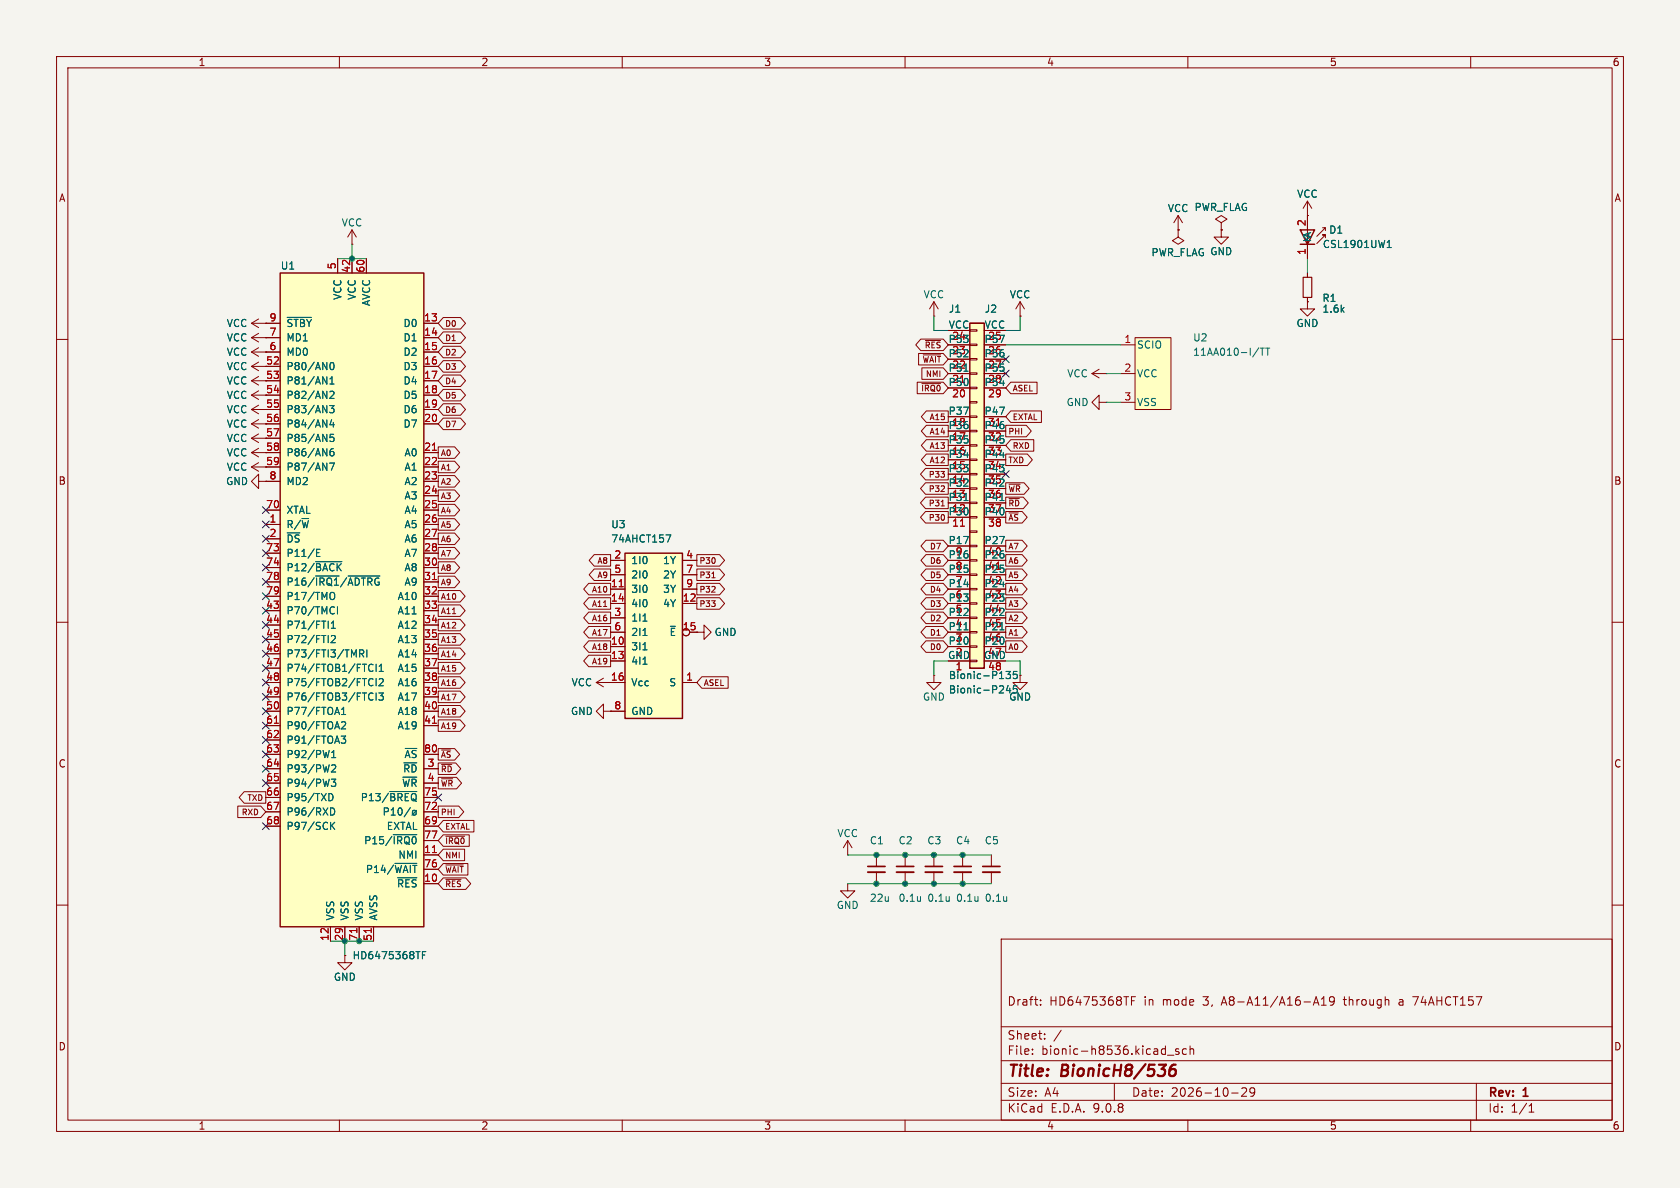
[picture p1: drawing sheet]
<svg xmlns="http://www.w3.org/2000/svg" width="297mm" height="210mm" viewBox="0 0 297 210" stroke-linecap="round" stroke-linejoin="round" font-family="sans-serif">
<defs><g id="words">
<g font-size="2.8" fill="#840000">
<text x="178" y="190.9">Title:</text>
<text x="187.7" y="190.9">BionicH8/536</text>
</g>
<g font-size="2.1" fill="#840000">
<text x="178" y="178">Draft:</text>
<text x="185.5" y="178">HD6475368TF</text>
<text x="202.3" y="178">in</text>
<text x="205.7" y="178">mode</text>
<text x="213" y="178">3,</text>
<text x="216.4" y="178">A8-A11/A16-A19</text>
<text x="238.2" y="178">through</text>
<text x="248" y="178">a</text>
<text x="250.7" y="178">74AHCT157</text>
<text x="178" y="184">Sheet:</text>
<text x="178" y="186.7">File:</text>
<text x="184.1" y="186.7">bionic-h8536.kicad_sch</text>
<text x="178" y="196.9">KiCad</text>
<text x="178" y="194.1">Size:</text>
<text x="184.7" y="194.1">A4</text>
<text x="185.7" y="196.9">E.D.A.</text>
<text x="193.3" y="196.9">9.0.8</text>
<text x="200" y="194.1">Date:</text>
<text x="207" y="194.1">2026-10-29</text>
<text x="263" y="194.3">Rev:</text>
<text x="263" y="196.9">Id:</text>
<text x="267.1" y="196.9">1/1</text>
<text x="269.4" y="194.3">1</text>
</g>
<g font-size="1.8" fill="#840000">
<text x="35" y="11.9">1</text>
<text x="85" y="11.9">2</text>
<text x="135" y="11.9">3</text>
<text x="185" y="11.9">4</text>
<text x="235" y="11.9">5</text>
<text x="285" y="11.9">6</text>
<text x="10.3" y="35.9">A</text>
<text x="285.3" y="35.9">A</text>
<text x="46.9" y="64.5">52</text>
<text x="46.9" y="67.1">53</text>
<text x="46.9" y="69.6">54</text>
<text x="46.9" y="72.1">55</text>
<text x="46.9" y="74.7">56</text>
<text x="46.9" y="77.2">57</text>
<text x="46.9" y="79.8">58</text>
<text x="46.9" y="82.3">59</text>
<text x="10.3" y="85.9">B</text>
<text x="285.3" y="85.9">B</text>
<text x="10.3" y="135.9">C</text>
<text x="285.3" y="135.9">C</text>
<text x="10.3" y="185.9">D</text>
<text x="285.3" y="185.9">D</text>
<text x="35" y="199.9">1</text>
<text x="85" y="199.9">2</text>
<text x="135" y="199.9">3</text>
<text x="185" y="199.9">4</text>
<text x="235" y="199.9">5</text>
<text x="285" y="199.9">6</text>
</g>
<g font-size="1.8" fill="#006464">
<text x="229.2" y="35.2">VCC</text>
<text x="60.3" y="40.2">VCC</text>
<text x="206.4" y="37.7">VCC PWR_FLAG</text>
<text x="234.9" y="41.5">D1</text>
<text x="49.5" y="47.9">U1</text>
<text x="203.5" y="45.5">PWR_FLAG GND</text>
<text x="232" y="42.9" transform="rotate(-90 232 42.9)">KA</text>
<text x="233.8" y="44">CSL1901UW1</text>
<text x="60.6" y="53.1" transform="rotate(-90 60.6 53.1)">VCC</text>
<text x="63.1" y="53.1" transform="rotate(-90 63.1 53.1)">VCC</text>
<text x="163.2" y="52.9">VCC</text>
<text x="178.4" y="52.9">VCC</text>
<text x="233.7" y="53.6">R1</text>
<text x="40" y="58">VCC</text>
<text x="50.5" y="58">~{STBY}</text>
<text x="65.6" y="54.2" transform="rotate(-90 65.6 54.2)">AVCC</text>
<text x="71.2" y="58">D0</text>
<text x="167.6" y="58.2">VCC</text>
<text x="167.6" y="55.5">J1</text>
<text x="174" y="58.2">VCC</text>
<text x="174" y="55.5">J2</text>
<text x="229.1" y="58">GND</text>
<text x="233.7" y="55.5">1.6k</text>
<text x="40" y="63.1">VCC</text>
<text x="40" y="60.6">VCC</text>
<text x="40" y="65.6">VCC</text>
<text x="50.5" y="60.6">MD1</text>
<text x="50.5" y="63.1">MD0</text>
<text x="50.5" y="65.6">P80/AN0</text>
<text x="71.2" y="60.6">D1</text>
<text x="71.2" y="63.1">D2</text>
<text x="71.2" y="65.6">D3</text>
<text x="167.6" y="60.7">P53</text>
<text x="167.6" y="63.2">P52</text>
<text x="167.6" y="65.8">P51</text>
<text x="168.2" y="60.4">24</text>
<text x="168.2" y="62.9">23</text>
<text x="168.2" y="65.5">22</text>
<text x="173.9" y="60.7">P57</text>
<text x="173.9" y="63.2">P56</text>
<text x="173.9" y="65.8">P55</text>
<text x="174.6" y="60.4">25</text>
<text x="174.6" y="62.9">26</text>
<text x="174.6" y="65.5">27</text>
<text x="200.9" y="61.8">SCIO</text>
<text x="210.8" y="60.6">U2</text>
<text x="210.8" y="63.1">11AA010-I/TT</text>
<text x="40" y="68.2">VCC</text>
<text x="40" y="70.7">VCC</text>
<text x="50.5" y="68.2">P81/AN1</text>
<text x="50.5" y="70.7">P82/AN2</text>
<text x="71.2" y="68.2">D4</text>
<text x="71.2" y="70.7">D5</text>
<text x="167.6" y="68.3">P50</text>
<text x="168.2" y="68">21</text>
<text x="173.9" y="68.3">P54</text>
<text x="174.6" y="68">28</text>
<text x="188.5" y="72">GND</text>
<text x="188.6" y="66.9">VCC</text>
<text x="200.9" y="66.9">VCC</text>
<text x="200.9" y="72">VSS</text>
<text x="40" y="75.8">VCC</text>
<text x="40" y="73.3">VCC</text>
<text x="50.5" y="73.3">P83/AN3</text>
<text x="50.5" y="75.8">P84/AN4</text>
<text x="71.2" y="73.3">D6</text>
<text x="71.2" y="75.8">D7</text>
<text x="167.6" y="73.4">P37</text>
<text x="167.6" y="75.9">P36</text>
<text x="168.2" y="75.6">18</text>
<text x="173.9" y="73.4">P47</text>
<text x="173.9" y="75.9">P46</text>
<text x="174.6" y="75.6">31</text>
<text x="40" y="80.9">VCC</text>
<text x="40" y="83.4">VCC</text>
<text x="40" y="78.3">VCC</text>
<text x="50.5" y="78.3">P85/AN5</text>
<text x="50.5" y="80.9">P86/AN6</text>
<text x="50.5" y="83.4">P87/AN7</text>
<text x="71.4" y="80.9">A0</text>
<text x="71.4" y="83.4">A1</text>
<text x="167.6" y="78.5">P35</text>
<text x="167.6" y="81">P34</text>
<text x="167.6" y="83.6">P33</text>
<text x="168.2" y="78.2">17</text>
<text x="168.2" y="80.7">16</text>
<text x="168.2" y="83.3">15</text>
<text x="173.9" y="78.5">P45</text>
<text x="173.9" y="81">P44</text>
<text x="173.9" y="83.6">P43</text>
<text x="174.6" y="78.2">32</text>
<text x="174.6" y="80.7">33</text>
<text x="174.6" y="83.3">34</text>
<text x="39.9" y="86">GND</text>
<text x="50.5" y="86">MD2</text>
<text x="71.4" y="86">A2</text>
<text x="71.4" y="88.5">A3</text>
<text x="167.6" y="86.1">P32</text>
<text x="167.6" y="88.6">P31</text>
<text x="168.2" y="85.8">14</text>
<text x="168.2" y="88.3">13</text>
<text x="173.9" y="86.1">P42</text>
<text x="173.9" y="88.6">P41</text>
<text x="174.6" y="85.8">35</text>
<text x="174.6" y="88.3">36</text>
<text x="50.5" y="91">XTAL</text>
<text x="50.5" y="93.6">R/~{W}</text>
<text x="71.4" y="91">A4</text>
<text x="71.4" y="93.6">A5</text>
<text x="108" y="93.6">U3</text>
<text x="167.6" y="91.2">P30</text>
<text x="168.2" y="90.9">12</text>
<text x="173.9" y="91.2">P40</text>
<text x="174.6" y="90.9">37</text>
<text x="50.5" y="96.1">~{DS}</text>
<text x="50.5" y="98.7">P11/E</text>
<text x="50.5" y="101.2">P12/~{BACK}</text>
<text x="71.4" y="96.1">A6</text>
<text x="71.4" y="98.7">A7</text>
<text x="71.4" y="101.2">A8</text>
<text x="108" y="96.1">74AHCT157</text>
<text x="111.5" y="99.9">1I0</text>
<text x="117.1" y="99.9">1Y</text>
<text x="167.6" y="96.3">P17</text>
<text x="167.6" y="98.8">P16</text>
<text x="167.6" y="101.3">P15</text>
<text x="168.8" y="98.5">9</text>
<text x="168.8" y="101">8</text>
<text x="173.9" y="96.3">P27</text>
<text x="173.9" y="98.8">P26</text>
<text x="173.9" y="101.3">P25</text>
<text x="174.6" y="98.5">40</text>
<text x="174.6" y="101">41</text>
<text x="50.5" y="103.7">P16/~{IRQ1}/~{ADTRG}</text>
<text x="50.5" y="106.3">P17/TMO</text>
<text x="70.2" y="106.3">A10</text>
<text x="71.4" y="103.7">A9</text>
<text x="111.5" y="102.5">2I0</text>
<text x="111.5" y="105">3I0</text>
<text x="111.5" y="107.5">4I0</text>
<text x="117.1" y="102.5">2Y</text>
<text x="117.1" y="105">3Y</text>
<text x="117.1" y="107.5">4Y</text>
<text x="167.6" y="103.9">P14</text>
<text x="167.6" y="106.4">P13</text>
<text x="168.8" y="103.6">7</text>
<text x="168.8" y="106.1">6</text>
<text x="173.9" y="103.9">P24</text>
<text x="173.9" y="106.4">P23</text>
<text x="174.6" y="103.6">42</text>
<text x="174.6" y="106.1">43</text>
<text x="50.5" y="108.8">P70/TMCI</text>
<text x="50.5" y="111.4">P71/FTI1</text>
<text x="50.5" y="113.9">P72/FTI2</text>
<text x="70.2" y="108.8">A11</text>
<text x="70.2" y="111.4">A12</text>
<text x="70.2" y="113.9">A13</text>
<text x="111.5" y="110.1">1I1</text>
<text x="111.5" y="112.6">2I1</text>
<text x="118.3" y="112.6">~{E}</text>
<text x="126.2" y="112.6">GND</text>
<text x="167.6" y="109">P12</text>
<text x="167.6" y="111.5">P11</text>
<text x="168.8" y="108.7">5</text>
<text x="168.8" y="111.2">4</text>
<text x="168.8" y="113.7">3</text>
<text x="173.9" y="109">P22</text>
<text x="173.9" y="111.5">P21</text>
<text x="174.6" y="108.7">44</text>
<text x="174.6" y="111.2">45</text>
<text x="174.6" y="113.7">46</text>
<text x="50.5" y="116.4">P73/FTI3/TMRI</text>
<text x="50.5" y="119">P74/FTOB1/FTCI1</text>
<text x="70.2" y="116.4">A14</text>
<text x="70.2" y="119">A15</text>
<text x="111.5" y="115.2">3I1</text>
<text x="111.5" y="117.7">4I1</text>
<text x="167.5" y="116.6">GND</text>
<text x="167.6" y="114">P10</text>
<text x="168.8" y="116.3">2</text>
<text x="173.9" y="116.6">GND</text>
<text x="173.9" y="114">P20</text>
<text x="174.6" y="116.3">47</text>
<text x="174.6" y="118.8">48</text>
<text x="50.5" y="121.5">P75/FTOB2/FTCI2</text>
<text x="50.5" y="124.1">P76/FTOB3/FTCI3</text>
<text x="70.2" y="121.5">A16</text>
<text x="70.2" y="124.1">A17</text>
<text x="101" y="121.5">VCC</text>
<text x="111.5" y="121.5">Vcc</text>
<text x="118.2" y="121.5">S</text>
<text x="163.1" y="124.1">GND</text>
<text x="167.6" y="122.8">Bionic-P245</text>
<text x="167.6" y="120.2">Bionic-P135</text>
<text x="178.3" y="124.1">GND</text>
<text x="50.5" y="126.6">P77/FTOA1</text>
<text x="50.5" y="129.1">P90/FTOA2</text>
<text x="50.5" y="131.7">P91/FTOA3</text>
<text x="70.2" y="126.6">A18</text>
<text x="70.2" y="129.1">A19</text>
<text x="100.8" y="126.6">GND</text>
<text x="111.5" y="126.6">GND</text>
<text x="50.5" y="134.2">P92/PW1</text>
<text x="50.5" y="136.8">P93/PW2</text>
<text x="71.2" y="136.8">~{RD}</text>
<text x="71.4" y="134.2">~{AS}</text>
<text x="50.5" y="139.3">P94/PW3</text>
<text x="50.5" y="141.8">P95/TXD</text>
<text x="63.7" y="141.8">P13/~{BREQ}</text>
<text x="71" y="139.3">~{WR}</text>
<text x="50.5" y="144.4">P96/RXD</text>
<text x="50.5" y="146.9">P97/SCK</text>
<text x="64.3" y="149.5">P15/~{IRQ0}</text>
<text x="68.3" y="146.9">EXTAL</text>
<text x="147.9" y="148.2">VCC</text>
<text x="153.7" y="149.5">C1</text>
<text x="158.8" y="149.5">C2</text>
<text x="163.8" y="149.5">C3</text>
<text x="168.9" y="149.5">C4</text>
<text x="174" y="149.5">C5</text>
<text x="64.6" y="154.5">P14/~{WAIT}</text>
<text x="70.3" y="152">NMI</text>
<text x="70.1" y="157.1">~{RES}</text>
<text x="147.8" y="160.9">GND</text>
<text x="153.7" y="159.6">22u</text>
<text x="158.8" y="159.6">0.1u</text>
<text x="163.8" y="159.6">0.1u</text>
<text x="168.9" y="159.6">0.1u</text>
<text x="174" y="159.6">0.1u</text>
<text x="59.3" y="162.8" transform="rotate(-90 59.3 162.8)">VSS</text>
<text x="61.8" y="162.8" transform="rotate(-90 61.8 162.8)">VSS</text>
<text x="64.4" y="162.8" transform="rotate(-90 64.4 162.8)">VSS</text>
<text x="66.9" y="162.8" transform="rotate(-90 66.9 162.8)">AVSS</text>
<text x="58.9" y="173.6">GND</text>
<text x="62.2" y="169.8">HD6475368TF</text>
</g>
<g font-size="1.8" fill="#a90000">
<text x="230.9" y="40.1" transform="rotate(-90 230.9 40.1)">2</text>
<text x="59.4" y="47.7" transform="rotate(-90 59.4 47.7)">5</text>
<text x="230.9" y="45.2" transform="rotate(-90 230.9 45.2)">1</text>
<text x="62" y="48.3" transform="rotate(-90 62 48.3)">42</text>
<text x="64.5" y="48.3" transform="rotate(-90 64.5 48.3)">60</text>
<text x="47.6" y="56.9">9</text>
<text x="47.6" y="59.4">7</text>
<text x="74.9" y="56.9">13</text>
<text x="74.9" y="59.4">14</text>
<text x="47.6" y="62">6</text>
<text x="74.9" y="62">15</text>
<text x="74.9" y="64.5">16</text>
<text x="198.7" y="60.7">1</text>
<text x="198.7" y="65.8">2</text>
<text x="74.9" y="67.1">17</text>
<text x="74.9" y="69.6">18</text>
<text x="168.2" y="70.6">20</text>
<text x="174.6" y="70.6">29</text>
<text x="198.7" y="70.9">3</text>
<text x="74.9" y="72.1">19</text>
<text x="74.9" y="74.7">20</text>
<text x="74.9" y="79.8">21</text>
<text x="74.9" y="82.3">22</text>
<text x="46.9" y="89.9">70</text>
<text x="47.6" y="84.8">8</text>
<text x="74.9" y="84.8">23</text>
<text x="74.9" y="87.4">24</text>
<text x="74.9" y="89.9">25</text>
<text x="47.6" y="92.5">1</text>
<text x="47.6" y="95">2</text>
<text x="74.9" y="92.5">26</text>
<text x="74.9" y="95">27</text>
<text x="168.2" y="93.4">11</text>
<text x="174.6" y="93.4">38</text>
<text x="46.9" y="97.5">73</text>
<text x="46.9" y="100.1">74</text>
<text x="74.9" y="97.5">28</text>
<text x="74.9" y="100.1">30</text>
<text x="108.5" y="98.8">2</text>
<text x="108.5" y="101.3">5</text>
<text x="121.2" y="98.8">4</text>
<text x="121.2" y="101.3">7</text>
<text x="46.9" y="102.6">78</text>
<text x="46.9" y="105.2">79</text>
<text x="46.9" y="107.7">43</text>
<text x="74.9" y="102.6">31</text>
<text x="74.9" y="105.2">32</text>
<text x="74.9" y="107.7">33</text>
<text x="107.9" y="103.9">11</text>
<text x="107.9" y="106.4">14</text>
<text x="120.6" y="106.4">12</text>
<text x="121.2" y="103.9">9</text>
<text x="46.9" y="110.2">44</text>
<text x="46.9" y="112.8">45</text>
<text x="74.9" y="110.2">34</text>
<text x="74.9" y="112.8">35</text>
<text x="108.5" y="109">3</text>
<text x="108.5" y="111.5">6</text>
<text x="120.6" y="111.5">15</text>
<text x="46.9" y="115.3">46</text>
<text x="46.9" y="117.9">47</text>
<text x="74.9" y="115.3">36</text>
<text x="74.9" y="117.9">37</text>
<text x="107.9" y="114">10</text>
<text x="107.9" y="116.6">13</text>
<text x="168.8" y="118.8">1</text>
<text x="46.9" y="120.4">48</text>
<text x="46.9" y="122.9">49</text>
<text x="46.9" y="125.5">50</text>
<text x="74.9" y="120.4">38</text>
<text x="74.9" y="122.9">39</text>
<text x="74.9" y="125.5">40</text>
<text x="107.9" y="120.4">16</text>
<text x="108.5" y="125.5">8</text>
<text x="121.2" y="120.4">1</text>
<text x="46.9" y="128">61</text>
<text x="46.9" y="130.6">62</text>
<text x="74.9" y="128">41</text>
<text x="46.9" y="133.1">63</text>
<text x="46.9" y="135.6">64</text>
<text x="74.9" y="133.1">80</text>
<text x="75.5" y="135.6">3</text>
<text x="46.9" y="138.2">65</text>
<text x="46.9" y="140.7">66</text>
<text x="46.9" y="143.3">67</text>
<text x="74.9" y="140.7">75</text>
<text x="74.9" y="143.3">72</text>
<text x="75.5" y="138.2">4</text>
<text x="46.9" y="145.8">68</text>
<text x="74.9" y="145.8">69</text>
<text x="74.9" y="148.3">77</text>
<text x="74.9" y="150.9">11</text>
<text x="74.9" y="153.4">76</text>
<text x="74.9" y="156">10</text>
<text x="58.2" y="166.4" transform="rotate(-90 58.2 166.4)">12</text>
<text x="60.7" y="166.4" transform="rotate(-90 60.7 166.4)">29</text>
<text x="63.2" y="166.4" transform="rotate(-90 63.2 166.4)">71</text>
<text x="65.8" y="166.4" transform="rotate(-90 65.8 166.4)">51</text>
</g>
<g font-size="1.4" fill="#840000">
<text x="78.6" y="58">D0</text>
<text x="78.6" y="60.5">D1</text>
<text x="78.6" y="65.6">D3</text>
<text x="78.6" y="63">D2</text>
<text x="163" y="64.3">~{WAIT}</text>
<text x="163.3" y="61.8">~{RES}</text>
<text x="78.6" y="70.7">D5</text>
<text x="78.6" y="68.1">D4</text>
<text x="162.7" y="69.4">~{IRQ0}</text>
<text x="163.5" y="66.8">NMI</text>
<text x="178.9" y="69.4">ASEL</text>
<text x="78.6" y="75.7">D7</text>
<text x="78.6" y="73.2">D6</text>
<text x="164.2" y="77">A14</text>
<text x="164.2" y="74.5">A15</text>
<text x="178.2" y="77">PHI</text>
<text x="178.9" y="74.5">EXTAL</text>
<text x="77.9" y="83.4">A1</text>
<text x="77.9" y="80.8">A0</text>
<text x="164.2" y="82.1">A12</text>
<text x="164.2" y="79.5">A13</text>
<text x="178.2" y="82.1">TXD</text>
<text x="178.9" y="79.5">RXD</text>
<text x="77.9" y="88.4">A3</text>
<text x="77.9" y="85.9">A2</text>
<text x="164.1" y="87.2">P32</text>
<text x="164.1" y="84.6">P33</text>
<text x="164.1" y="89.7">P31</text>
<text x="178.2" y="89.7">~{RD}</text>
<text x="178.2" y="87.2">~{WR}</text>
<text x="77.9" y="93.5">A5</text>
<text x="77.9" y="91">A4</text>
<text x="164.1" y="92.2">P30</text>
<text x="178.2" y="92.2">~{AS}</text>
<text x="77.9" y="96.1">A6</text>
<text x="77.9" y="101.1">A8</text>
<text x="77.9" y="98.6">A7</text>
<text x="105.5" y="99.9">A8</text>
<text x="123.6" y="99.9">P30</text>
<text x="164.3" y="99.9">D6</text>
<text x="164.3" y="97.3">D7</text>
<text x="178.2" y="99.9">A6</text>
<text x="178.2" y="97.3">A7</text>
<text x="77.9" y="103.7">A9</text>
<text x="77.9" y="106.2">A10</text>
<text x="104.5" y="107.5">A11</text>
<text x="104.5" y="104.9">A10</text>
<text x="105.5" y="102.4">A9</text>
<text x="123.6" y="102.4">P31</text>
<text x="123.6" y="107.5">P33</text>
<text x="123.6" y="104.9">P32</text>
<text x="164.3" y="104.9">D4</text>
<text x="164.3" y="107.5">D3</text>
<text x="164.3" y="102.4">D5</text>
<text x="178.2" y="104.9">A4</text>
<text x="178.2" y="107.5">A3</text>
<text x="178.2" y="102.4">A5</text>
<text x="77.9" y="113.8">A13</text>
<text x="77.9" y="111.3">A12</text>
<text x="77.9" y="108.8">A11</text>
<text x="104.5" y="110">A16</text>
<text x="104.5" y="112.6">A17</text>
<text x="164.3" y="110">D2</text>
<text x="164.3" y="112.6">D1</text>
<text x="178.2" y="112.6">A1</text>
<text x="178.2" y="110">A2</text>
<text x="77.9" y="118.9">A15</text>
<text x="77.9" y="116.4">A14</text>
<text x="104.5" y="115.1">A18</text>
<text x="104.5" y="117.6">A19</text>
<text x="164.3" y="115.1">D0</text>
<text x="178.2" y="115.1">A0</text>
<text x="77.9" y="121.5">A16</text>
<text x="77.9" y="124">A17</text>
<text x="124.3" y="121.5">ASEL</text>
<text x="77.9" y="126.5">A18</text>
<text x="77.9" y="129.1">A19</text>
<text x="77.9" y="134.2">~{AS}</text>
<text x="77.9" y="136.7">~{RD}</text>
<text x="43.6" y="141.8">TXD</text>
<text x="77.9" y="139.2">~{WR}</text>
<text x="42.6" y="144.3">RXD</text>
<text x="77.9" y="144.3">PHI</text>
<text x="78.6" y="149.4">~{IRQ0}</text>
<text x="78.6" y="146.9">EXTAL</text>
<text x="78.6" y="154.5">~{WAIT}</text>
<text x="78.6" y="151.9">NMI</text>
<text x="78.6" y="157">~{RES}</text>
</g>
</g></defs>
<path d="M0 0h297v210h-297z" fill="#f5f4ef" stroke="#f5f4ef" stroke-width=".18"/>
<g fill="none" stroke="#840000" stroke-width=".18">
<path d="M10 10h277v190h-277zM12 12h273v186h-273zM60 10v2M110 10v2M160 10v2M210 10v2M260 10v2M44.4 59.7l1.3 .8M44.4 59.7h2.6M44.4 57.2l1.3 .7M44.4 57.2h2.6M45.7 58.9l-1.3 .8"/>
<path d="M45.7 56.4l-1.3 .8M47 59.7h.1M47 57.2h.1M10 60h2M44.4 67.3l1.3 .8M44.4 67.3h2.6M44.4 62.2l1.3 .8M44.4 62.2h2.6M44.4 69.9l1.3 .7M44.4 69.9h2.6M44.4 64.8l1.3 .7M44.4 64.8h2.6"/>
<path d="M45.7 66.5l-1.3 .8M45.7 61.5l-1.3 .7M45.7 69.1l-1.3 .8M45.7 64l-1.3 .8M47 62.2h.1M194.3 71.1v-1.2l-1.3 1.2 1.3 1.3v-1.3h1.3M195.6 71.1h.1M285 60h2M10 110h2M106.7 119.9l-1.3 .8M180.3 119.4v1.3h1.3l-1.3 1.2-1.2-1.2h1.2M180.3 119.4h.1"/>
<path d="M285 110h2M105.4 120.7l1.3 .7M105.4 120.7h2.5M10 160h2M177 166h108v32h-108zM184 177.6v.1M184 176.8v.1M200 176.9h.5M200.7 176.2h-.7v1.5M232.3 177.3h.7M232.7 176.2l.5 1.5M233.6 177.7h.9"/>
<path d="M233.6 176.6l.4-.4v1.5M235.9 176.8l-.3 .3h-.3l-.3-.3 .2-.5 .4-.1 .2 .1a.99 .99 0 0 1-.3 1.4h-.3M247.4 177.2v.4M249.7 176.2h1M285 160h2M60 198v2M110 198v2M160 198v2M177 194.5h108M177 191.5h108M177 187.5h108M177 181.5h108"/>
<path d="M182.5 186.3v.1M182.5 185.5v.1M184.7 183.6v.1M184.7 182.8v.1M187.6 182.1l-1.3 2M197 191.5v3M206.4 186.5h1.1M208.4 185.5l-.4-.1-.2 .2 .1 .2 .5 .2v.3h-.6M209.7 185.5l-.4-.1-.3 .3v.4l.2 .2h.5M210 198v2M210.4 185.5l.2-.1 .4 .1v.9M210.4 184.9v1.5"/>
<path d="M217.7 193.2h1.2M219.5 192.4l.6-.1 .2 .1 .1 .3-.9 1.1h.9M221.8 192.9l-.3 .3h-.3l-.2-.3 .1-.5 .4-.1 .2 .1a.99 .99 0 0 1-.3 1.4h-.3M260 198v2M261 191.5v6.5M270.3 196.6h.9M270.3 195.5l.4-.4v1.5"/>
</g>
<path d="M207.8 188.2a.91 .91 0 0 0-1 .9l-.1 .7 .1 .3a.66 .66 0 0 0 1-.3l.1-.4-.2-.3a.66 .66 0 0 0-1 .3" fill="none" stroke="#840000" stroke-width=".4"/>
<path d="M110.5 97.8h10.1v29.2h-10.1z" fill="#ffffc2"/>
<path d="M110.5 97.8h10.1v29.2h-10.1z" fill="none" stroke="#840000" stroke-width=".25"/>
<g fill="none" stroke="#840000" stroke-width=".18">
<path d="M62.2 43.2h.1M62.2 40.6l-.7 1.3M62.2 40.6l.8 1.3M62.2 40.6v2.6M165.1 55.9h.1M165.1 53.3l-.8 1.3M165.1 53.3l.8 1.3M165.1 53.3v2.6M180.3 55.9h.1M180.3 53.3l-.7 1.3M180.3 53.3l.8 1.3M180.3 53.3v2.6"/>
<path d="M193 66l1.3 .8M193 66h2.6M194.3 65.3l-1.3 .7M195.6 66h.1M107.9 99.1h2.6M120.6 99.1h2.6M107.9 101.6h2.6M107.9 104.1h2.6M107.9 106.7h2.6M107.9 109.2h2.6M107.9 111.8h2.6M107.9 114.3h2.6"/>
<path d="M107.9 116.8h2.6M120.6 101.6h2.6M120.6 104.1h2.6M120.6 106.7h2.6M121.9 111.8h1.3M123.2 111.8h1.3v-1.3l1.2 1.3-1.2 1.2v-1.2M123.2 111.8h.1M106.7 125.7v-1.2l-1.3 1.2 1.3 1.3v-1.3h1.2M107.9 125.7h.1M107.9 120.7h2.6M107.9 125.7h2.6M120.6 120.7h2.6"/>
<path d="M61 168.9v1.3h1.2l-1.2 1.3-1.3-1.3h1.3M61 168.9h.1"/>
</g>
<path d="M109.5 103.7h.7" fill="none" stroke="#a90000" stroke-width=".18"/>
<path d="M117.7 94.6h.9l-.6 1.2M113.7 109.8h.7M113.7 112.3h.7M113.7 114.9h.7M113.7 117.4h.7M118.5 110.7h.9" fill="none" stroke="#006464" stroke-width=".18"/>
<path d="M200.7 59.7h6.3v12.7h-6.3z" fill="#ffffc2"/>
<path d="M208.3 38.1l-.8 1.3M208.3 38.1l.7 1.3M208.3 38.1v2.5M215.9 39.4l1-.7-1-.6-1 .6 1 .7v1.2M200.7 59.7h6.3v12.7h-6.3zM208.3 40.6v1.3l1 .6-1 .7-1-.7 1-.6M208.3 40.6h.1M215.9 40.6v1.3h1.3l-1.3 1.3-1.3-1.3h1.3M215.9 40.6h.1M198.1 61h2.6M198.1 66h2.6M198.1 71.1h2.6" fill="none" stroke="#840000" stroke-width=".18"/>
<path d="M222.5 61.5l-1 1.6M222.8 61.5h.7M223.1 61.5v1.3M223.8 61.5h.7M224.1 61.5v1.3" fill="none" stroke="#006464" stroke-width=".18"/>
<path d="M171.4 57.2h2.6v60.9h-2.6z" fill="#ffffc2"/>
<path d="M171.4 57.2h2.6v60.9h-2.6z" fill="none" stroke="#840000" stroke-width=".25"/>
<g fill="none" stroke="#840000" stroke-width=".18">
<path d="M172.7 58.3h1.3v.2h-1.3zM174 58.4h3.8M172.7 60.8h1.3v.3h-1.3zM172.7 63.4h1.3v.2h-1.3zM172.7 65.9h1.3v.3h-1.3zM172.7 68.5h1.3v.2h-1.3zM172.7 71h1.3v.2h-1.3zM172.7 73.5h1.3v.3h-1.3zM172.7 76.1h1.3v.2h-1.3zM172.7 78.6h1.3v.3h-1.3zM174 61h3.8M174 63.5h3.8"/>
<path d="M174 66h3.8M174 68.6h3.8M174 73.7h3.8M174 76.2h3.8M174 78.7h3.8M172.7 81.2h1.3v.2h-1.3zM172.7 83.7h1.3v.2h-1.3zM172.7 86.2h1.3v.3h-1.3zM172.7 88.8h1.3v.2h-1.3zM172.7 91.3h1.3v.3h-1.3zM172.7 93.9h1.3v.2h-1.3zM172.7 96.4h1.3v.2h-1.3z"/>
<path d="M172.7 98.9h1.3v.3h-1.3zM174 81.3h3.8M174 83.8h3.8M174 86.4h3.8M174 88.9h3.8M174 91.4h3.8M174 96.5h3.8M174 99.1h3.8M172.7 101.5h1.3v.2h-1.3zM172.7 104h1.3v.3h-1.3zM172.7 106.6h1.3v.2h-1.3zM172.7 109.1h1.3v.2h-1.3z"/>
<path d="M172.7 111.6h1.3v.3h-1.3zM172.7 114.2h1.3v.2h-1.3zM172.7 116.7h1.3v.3h-1.3zM174 101.6h3.8M174 104.1h3.8M174 106.7h3.8M174 109.2h3.8M174 111.8h3.8M174 114.3h3.8M174 116.8h3.8"/>
</g>
<path d="M176.8 88.5h.7M176.8 111.3h.7M178.2 121.2l-.3 .9h.8M178.5 121.7v.8M179.8 121.2h-.6l-.1 .6 .2-.1 .4 .1 .1 .5" fill="none" stroke="#006464" stroke-width=".18"/>
<path d="M171.4 57.2h2.6v60.9h-2.6z" fill="#ffffc2"/>
<g fill="none" stroke="#840000" stroke-width=".18">
<path d="M231.1 38.1h.1M231.1 35.6v5M231.1 35.6l-.7 1.2M231.1 35.6l.8 1.2M167.6 58.4h3.8M171.4 58.3h1.3v.2h-1.3zM231.1 53.3v1.3h1.3l-1.3 1.3-1.2-1.3h1.2M231.1 53.3h.1M231.1 43.2v2.5M231.1 48.3v.7M231.1 52.6v.7M233.8 40.3h.5l-1.5 1.5"/>
<path d="M234.3 42v-.5h-.5h.5l-1.5 1.6M234.3 40.3v.5M167.6 61h3.8M167.6 63.5h3.8M167.6 66h3.8M167.6 68.6h3.8M167.6 73.7h3.8M167.6 76.2h3.8M167.6 78.7h3.8M171.4 60.8h1.3v.3h-1.3zM171.4 63.4h1.3v.2h-1.3zM171.4 65.9h1.3v.3h-1.3z"/>
<path d="M171.4 68.5h1.3v.2h-1.3zM171.4 71h1.3v.2h-1.3zM171.4 73.5h1.3v.3h-1.3zM171.4 76.1h1.3v.2h-1.3zM171.4 78.6h1.3v.3h-1.3zM167.6 81.3h3.8M167.6 83.8h3.8M167.6 86.4h3.8M167.6 88.9h3.8M167.6 91.4h3.8M167.6 96.5h3.8M167.6 99.1h3.8"/>
<path d="M171.4 81.2h1.3v.2h-1.3zM171.4 83.7h1.3v.2h-1.3zM171.4 86.2h1.3v.3h-1.3zM171.4 88.8h1.3v.2h-1.3zM171.4 91.3h1.3v.3h-1.3zM171.4 93.9h1.3v.2h-1.3zM171.4 96.4h1.3v.2h-1.3zM171.4 98.9h1.3v.3h-1.3zM167.6 101.6h3.8M167.6 104.1h3.8M167.6 106.7h3.8M167.6 109.2h3.8"/>
<path d="M167.6 111.8h3.8M167.6 114.3h3.8M167.6 116.8h3.8M171.4 101.5h1.3v.2h-1.3zM171.4 104h1.3v.3h-1.3zM171.4 106.6h1.3v.2h-1.3zM171.4 109.1h1.3v.2h-1.3zM171.4 111.6h1.3v.3h-1.3zM171.4 114.2h1.3v.2h-1.3zM171.4 116.7h1.3v.3h-1.3z"/>
</g>
<path d="M171.4 57.2h2.6v60.9h-2.6zM229.9 40.6h2.5l-1.3 2.6zM229.9 43.2h2.5" fill="none" stroke="#840000" stroke-width=".25"/>
<path d="M245.2 43.8h.8M245.2 42.9l.4-.4v1.3M170.4 65.6h.7M170.4 88.5h.7M170.4 111.3h.7M177.9 118.7h.7l-.4 .5 .4 .1v.5l-.2 .2-.5-.2M179.8 118.7h-.6l-.1 .6 .2-.1h.4l.1 .2v.4l-.2 .2-.5-.2" fill="none" stroke="#006464" stroke-width=".18"/>
<path d="M169.8 93h.7" fill="none" stroke="#a90000" stroke-width=".18"/>
<path d="M230.4 49h1.5v3.6h-1.5z" fill="none" stroke="#840000" stroke-width=".2"/>
<path d="M49.5 48.3h25.4v115.5h-25.4z" fill="#ffffc2"/>
<path d="M49.5 48.3h25.4v115.5h-25.4z" fill="none" stroke="#840000" stroke-width=".25"/>
<g fill="none" stroke="#840000" stroke-width=".18">
<path d="M231.1 38.1h.1M231.1 38.1v2.5M47 57.2h.1M47 59.7h.1M47 57.2h2.5M47 59.7h2.5M59.7 45.7v2.6M62.2 45.7v2.6M64.8 45.7v2.6M74.9 57.2h2.6M74.9 59.7h2.6M78.4 58.7h3l.9 1-.9 1h-3l-.9-1z"/>
<path d="M78.4 56.1h3l.9 1.1-.9 1h-3l-.9-1zM162.8 59.9h4l.8 1.1-.8 1h-4l-.9-1zM167.6 58.4h3.8M174 58.4h3.8M180.3 55.9h.1M208.3 40.6h.1M215.9 40.6h.1M231.1 53.3h.1M231.1 43.2v2.5M231.1 48.3v.7M231.1 52.6v.7M44.4 72.4h5.1"/>
<path d="M44.4 74.9h5.1M44.4 77.5h5.1M44.4 74.9l1.3 .8M44.4 77.5l1.3 .7M44.4 72.4l1.3 .8M45.7 79.2l-1.3 .8M45.7 74.2l-1.3 .7M45.7 76.7l-1.3 .8M45.7 71.6l-1.3 .8M47 62.2h.1M47 62.2h2.5M47 64.8h2.5"/>
<path d="M47 67.3h2.5M47 69.9h2.5M74.9 62.2h2.6M74.9 64.8h2.6M74.9 67.3h2.6M74.9 69.9h2.6M74.9 72.4h2.6M74.9 74.9h2.6M77.5 79h2.9l.9 1-.9 1h-2.9zM78.4 73.9h3l.9 1-.9 1h-3l-.9-1zM78.4 68.8h3l.9 1.1-.9 1h-3l-.9-1zM78.4 66.3h3l.9 1-.9 1h-3l-.9-1z"/>
<path d="M78.4 63.8h3l.9 1-.9 1h-3l-.9-1zM78.4 61.2h3l.9 1-.9 1h-3l-.9-1zM78.4 71.4h3l.9 1-.9 1h-3l-.9-1zM162.2 67.6h4.6l.8 1-.8 1h-4.6zM162.4 62.5h4.4l.8 1-.8 1h-4.4zM163 67.8h3.3M163 65h3.8l.8 1-.8 1.1h-3.8zM163.2 62.7h3.1M163.6 60.2h2.7M163.8 75.2h3.8v2h-3.8l-.9-1zM163.8 72.6h3.8v2.1h-3.8l-.9-1zM163.8 77.7h3.8v2.1h-3.8l-.9-1.1z"/>
<path d="M167.6 61h3.8M167.6 63.5h3.8M167.6 66h3.8M167.6 68.6h3.8M167.6 73.7h3.8M167.6 76.2h3.8M167.6 78.7h3.8M174 61h3.8M174 63.5h3.8M174 66h3.8M174 68.6h3.8M174 73.7h3.8"/>
<path d="M174 76.2h3.8M174 78.7h3.8M177.8 75.2h3.6l.9 1-.9 1h-3.6zM178.7 67.6h4.6v2h-4.6l-.9-1zM178.7 72.6h5.4v2.1h-5.4l-.9-1zM178.7 77.7h4.1v2.1h-4.1l-.9-1.1zM44.4 80h5.1M44.4 82.6h5.1M44.4 80l1.3 .8M44.4 82.6l1.3 .7M45.7 85.1v-1.3l-1.3 1.3 1.3 1.3v-1.3h1.3M45.7 81.8l-1.3 .8"/>
<path d="M47 85.1h.1M47 85.1h2.5M47 90.2h2.5M47 92.7h2.5M47 95.3h2.5M47 97.8h2.5M74.9 80h2.6M74.9 82.6h2.6M74.9 85.1h2.6M74.9 90.2h2.6M74.9 92.7h2.6M74.9 95.3h2.6"/>
<path d="M74.9 97.8h2.6M74.9 87.6h2.6M77.5 81.5h2.9l.9 1.1-.9 1h-2.9zM77.5 86.6h2.9l.9 1-.9 1h-2.9zM77.5 84.1h2.9l.9 1-.9 1h-2.9zM77.5 91.7h2.9l.9 1-.9 1h-2.9zM77.5 89.2h2.9l.9 1-.9 1h-2.9zM77.5 94.2h2.9l.9 1.1-.9 1h-2.9zM77.5 99.3h2.9l.9 1-.9 1h-2.9zM77.5 96.8h2.9l.9 1-.9 1h-2.9zM105 98h2.9v2.1h-2.9l-.8-1zM107.9 99.1h2.6"/>
<path d="M120.6 99.1h2.6M123.2 98h4l.9 1.1-.9 1h-4zM163.6 85.3h4v2.1h-4l-.9-1zM163.6 82.8h4v2h-4l-.9-1zM163.6 87.9h4v2h-4l-.9-1zM163.6 90.4h4v2.1h-4l-.9-1.1zM163.7 98h3.1l.8 1.1-.8 1h-3.1l-.9-1zM163.7 95.5h3.1l.8 1-.8 1h-3.1l-.9-1zM163.8 80.3h3.8v2h-3.8l-.9-1zM166.4 89.4h.6M167.6 99.1h3.8M167.6 81.3h3.8"/>
<path d="M167.6 83.8h3.8M167.6 86.4h3.8M167.6 88.9h3.8M167.6 91.4h3.8M167.6 96.5h3.8M174 99.1h3.8M174 81.3h3.8M174 83.8h3.8M174 86.4h3.8M174 88.9h3.8M174 91.4h3.8M174 96.5h3.8"/>
<path d="M177.8 87.9h3.1l.9 1-.9 1h-3.1zM177.8 85.3h3.2l.9 1.1-.9 1h-3.2zM177.8 80.3h3.8l.9 1-.9 1h-3.8zM177.8 98h2.9l.9 1.1-.9 1h-2.9zM177.8 95.5h2.9l.9 1-.9 1h-2.9zM177.8 90.4h2.9l.9 1-.9 1.1h-2.9zM178.4 88.1h1.8M178.4 85.6h2M178.4 90.7h1.6M47 100.3h2.5M47 102.9h2.5M47 105.4h2.5"/>
<path d="M47 108h2.5M47 110.5h2.5M47 113h2.5M47 115.6h2.5M47 118.1h2.5M74.9 100.3h2.6M74.9 102.9h2.6M74.9 105.4h2.6M74.9 108h2.6M74.9 110.5h2.6M74.9 113h2.6M74.9 115.6h2.6"/>
<path d="M74.9 118.1h2.6M77.5 101.9h2.9l.9 1-.9 1h-2.9zM77.5 119.6h3.8l.9 1.1-.9 1h-3.8zM77.5 112h3.8l.9 1-.9 1h-3.8zM77.5 109.5h3.8l.9 1-.9 1h-3.8zM77.5 106.9h3.8l.9 1.1-.9 1h-3.8zM77.5 117.1h3.8l.9 1-.9 1h-3.8zM77.5 114.6h3.8l.9 1-.9 1h-3.8zM77.5 104.4h3.8l.9 1-.9 1h-3.8zM104.1 113.3h3.8v2h-3.8l-.9-1zM104.1 115.8h3.8v2.1h-3.8l-.9-1.1zM104.1 108.2h3.8v2h-3.8l-.9-1z"/>
<path d="M104.1 110.7h3.8v2.1h-3.8l-.9-1zM104.1 105.7h3.8v2h-3.8l-.9-1zM104.1 103.1h3.8v2.1h-3.8l-.9-1.1zM105 100.6h2.9v2h-2.9l-.8-1zM106.7 107.2h.6M107.9 101.6h2.6M107.9 104.1h2.6M107.9 106.7h2.6M107.9 109.2h2.6M107.9 111.8h2.6M107.9 114.3h2.6M107.9 116.8h2.6"/>
<path d="M120.6 101.6h2.6M120.6 104.1h2.6M120.6 106.7h2.6M121.9 111.8h1.3M123.2 100.6h4l.9 1-.9 1h-4zM123.2 105.7h4l.9 1-.9 1h-4zM123.2 103.1h4l.9 1-.9 1.1h-4zM123.2 111.8h.1M124.1 119.6h4.6v2.1h-4.6l-.9-1zM125.8 102.1h.6M163.7 103.1h3.1l.8 1-.8 1.1h-3.1l-.9-1.1zM163.7 108.2h3.1l.8 1-.8 1h-3.1l-.9-1z"/>
<path d="M163.7 113.3h3.1l.8 1-.8 1h-3.1l-.9-1zM163.7 105.7h3.1l.8 1-.8 1h-3.1l-.9-1zM163.7 100.6h3.1l.8 1-.8 1h-3.1l-.9-1zM163.7 110.7h3.1l.8 1.1-.8 1h-3.1l-.9-1zM165.1 119.4v1.3h1.3l-1.3 1.2-1.3-1.2h1.3M165.1 119.4h.1M167.6 101.6h3.8M167.6 104.1h3.8M167.6 106.7h3.8M167.6 109.2h3.8M167.6 111.8h3.8M167.6 114.3h3.8"/>
<path d="M167.6 116.8h3.8M174 101.6h3.8M174 104.1h3.8M174 106.7h3.8M174 109.2h3.8M174 111.8h3.8M174 114.3h3.8M174 116.8h3.8M177.8 110.7h2.9l.9 1.1-.9 1h-2.9zM177.8 113.3h2.9l.9 1-.9 1h-2.9zM177.8 103.1h2.9l.9 1-.9 1.1h-2.9zM177.8 108.2h2.9l.9 1-.9 1h-2.9z"/>
<path d="M177.8 105.7h2.9l.9 1-.9 1h-2.9zM177.8 100.6h2.9l.9 1-.9 1h-2.9zM180.3 119.4h.1M43.2 140h3.8v2h-3.8l-.9-1zM47 120.7h2.5M47 123.2h2.5M47 125.7h2.5M47 128.3h2.5M47 130.8h2.5M47 133.4h2.5M47 135.9h2.5M47 138.4h2.5"/>
<path d="M74.9 120.7h2.6M74.9 123.2h2.6M74.9 125.7h2.6M74.9 128.3h2.6M74.9 133.4h2.6M74.9 135.9h2.6M74.9 138.4h2.6M77.5 132.3h2.9l.9 1.1-.9 1h-2.9zM77.5 137.4h3.2l.9 1-.9 1h-3.2zM77.5 124.7h3.8l.9 1-.9 1h-3.8zM77.5 134.9h3.1l.9 1-.9 1h-3.1zM77.5 127.3h3.8l.9 1-.9 1h-3.8z"/>
<path d="M77.5 122.2h3.8l.9 1-.9 1h-3.8zM78.1 132.6h1.6M78.1 137.7h1.9M78.1 135.1h1.8M107.9 125.7h.1M107.9 120.7h2.6M107.9 125.7h2.6M120.6 120.7h2.6M42 142.5h4.1l.9 1-.9 1h-4.1zM47 141h2.5M47 143.5h2.5M47 146.1h2.5"/>
<path d="M74.9 141h2.6M74.9 143.5h2.6M74.9 146.1h2.6M74.9 148.6h2.6M74.9 151.1h2.6M74.9 153.7h2.6M74.9 156.2h2.6M77.5 142.5h3.6l.9 1-.9 1h-3.6zM78.4 147.6h4.6v2h-4.6l-.9-1zM78.4 152.7h4.3v2h-4.3l-.9-1zM78.4 155.2h3.9l.9 1-.9 1h-3.9l-.9-1zM78.4 150.1h3.7v2h-3.7l-.9-1z"/>
<path d="M78.4 145h5.4v2.1h-5.4l-.9-1zM78.8 147.8h3.3M78.8 152.9h3.1M78.8 155.4h2.7M149.9 151.1h.1M149.9 156.2v1.3h1.2l-1.2 1.3-1.3-1.3h1.3M149.9 156.2h.1M149.9 148.6l-.8 1.3M149.9 148.6l.7 1.3M149.9 148.6v2.5M154.9 151.1v2.1M154.9 154.2v2"/>
<path d="M160 151.1v2.1M160 154.2v2M165.1 151.1v2.1M165.1 154.2v2M170.2 151.1v2.1M170.2 154.2v2M175.3 151.1v2.1M175.3 154.2v2M58.4 163.8v2.6M61 168.9h.1M61 163.8v2.6M63.5 163.8v2.6"/>
<path d="M66 163.8v2.6"/>
</g>
<g fill="none" stroke="#006464" stroke-width=".18">
<path d="M50.8 56.1h4.3M245.2 43.8h.8M245.2 42.9l.4-.4v1.3M58.3 71.7h.8l-.5 .5 .4 .1v.5l-.2 .2-.5-.2M58.3 69.3l.5-.1 .3 .3-.8 .9h.8M58.3 67.9h.8M58.3 67l.4-.4v1.3M58.5 64.1h.1a.68 .68 0 0 1 .5 .6 .68 .68 0 0 1-.5 .6 .84 .84 0 0 1-.1-1.2zM58.6 74.2l-.3 .9h.8M58.9 79.3l-.3 .1a.86 .86 0 0 0 0 1.2l.4-.1 .1-.5-.3-.2h-.2l-.3 .2M58.9 74.7v.8M59 76.8h-.6l-.1 .6 .2-.1h.4l.2 .2-.1 .4-.2 .1-.5-.1"/>
<path d="M170.4 65.6h.7M55.8 99.3h4.6M56 97.7h.4M56.6 97.1h-.6v1.3h.6M58.3 81.9h.8l-.5 1.2M117.7 94.6h.9l-.6 1.2M170.4 88.5h.7M176.8 88.5h.7M55.8 101.8h4.2M58.6 110.2l.3-.4v1.3M58.6 111.1h.7M58.6 112.5l.5-.2 .2 .4-.8 .9h.8"/>
<path d="M58.6 104.7a.43 .43 0 0 1 .6 .4v.5a.43 .43 0 0 1-.6 .4M58.9 107.3l.2 .1M59.1 108.4l-.2 .1M59.7 107.3v1.2M61.5 101.8h5.7M63.6 115.5h.6l.1-.2v-.3l-.7-.1v1.2M63.9 115.5l.4 .6M64.9 114.9v1.2M65.4 117.5l.3-.1 .2 .1M65.7 120l.2 .1M65.9 118.6l-.2 .1-.3-.1M66.5 117.4v1.3"/>
<path d="M66.5 120v1.2M67 118.7h.8M67 117.8l.4-.4v1.3M113.7 112.3h.7M113.7 114.9h.7M113.7 117.4h.7M113.7 109.8h.7M118.5 110.7h.9M170.4 111.3h.7M176.8 111.3h.7M177.9 118.7h.7l-.4 .5 .4 .1v.5l-.2 .2-.5-.2M179.8 118.7h-.6l-.1 .6 .2-.1h.4l.1 .2v.4l-.2 .2-.5-.2"/>
<path d="M58.6 137.7h.8l-.5 .5 .4 .1v.6l-.2 .1-.5-.1M58.6 133.9h.8M58.6 133l.4-.3v1.2M58.6 135.3l.5-.1 .3 .4-.8 .9h.8M60.3 130.1h.8l-.4 .5 .3 .1v.6l-.1 .1-.5-.1M60.4 126.3h.7M60.4 125.4l.3-.4v1.3M60.4 127.7l.5-.1 .2 .3-.8 .9h.8M65.7 122.5l.2 .1M65.9 121.1l-.2 .1M65.9 123.6l-.2 .2M66.5 122.5v1.3"/>
<path d="M67 122.5h.8l-.5 .5 .4 .1v.5l-.2 .2-.5-.2M67 120.1l.5-.1 .3 .3-.8 .9h.8M68.9 139.9h4.8M178.2 121.2l-.3 .9h.8M178.5 121.7v.8M179.8 121.2h-.6l-.1 .6 .2-.1 .4 .1 .1 .5M58.1 140.3a.64 .64 0 0 1 .8 .6 .64 .64 0 0 1-.8 .6M58.4 142.8a.64 .64 0 0 1 .8 .7 .64 .64 0 0 1-.8 .6M58.4 145.4v1.2M58.6 145.9l.6 .7M59.2 145.4l-.8 .7M67.9 143.5l.7-.1 .1-.2-.1-.3-.7-.1v1.3"/>
<path d="M69.2 144.1h.7M69.2 143.2l.3-.4v1.3M69.5 147.5h4.2M69.8 152.6h3.9M70.3 155.2h3.4M70.5 142.9l.2-.1a.68 .68 0 0 1 .4 .7 .68 .68 0 0 1-.4 .6l-.2-.1-.1-.4zM72.5 142.8l-1 1.6M73 143.3l.3-.1 .3 .3v.3l-.3 .3-.3-.1-.1-.2zM73.6 143.2l-.8 .9M162.7 158.5v.8M162.7 159.2v.1M167.8 158.5v.8"/>
<path d="M167.8 159.2v.1M172.9 158.5v.8M172.9 159.2l-.1 .1M178 158.5v.8M178 159.2l-.1 .1M74.7 168.8h.4M75.3 168.2h-.6v1.3"/>
</g>
<path d="M76.4 79.6h.8M169.8 93h.7M76.4 102.5h.8M109.5 103.7h.7M48.5 127.9h.7M76.4 127.9h.8M76.4 150.7h.8M63.1 164.1v.8M65.6 164.1v.8" fill="none" stroke="#a90000" stroke-width=".18"/>
<path d="M153.4 153.2h3.1M158.5 153.2h3M163.6 153.2h3M168.7 153.2h3M173.7 153.2h3.1" fill="none" stroke="#840000" stroke-width=".3"/>
<path d="M153.4 154.2h3.1M158.5 154.2h3M163.6 154.2h3M168.7 154.2h3M173.7 154.2h3.1" fill="none" stroke="#840000" stroke-width=".33"/>
<g fill="none" stroke="#009600" stroke-width=".18">
<path d="M59.7 45.7h5.1M62.2 43.2v2.5M165.1 55.9v2.5h2.5M180.3 55.9v2.5h-2.5M231.1 45.7v2.6M177.8 61h20.3M195.6 66h2.5M195.6 71.1h2.5M167.6 116.8h-2.5v2.6M177.8 116.8h2.5v2.6M149.9 151.1h25.4M149.9 156.2h25.4"/>
<path d="M58.4 166.4h7.6M61 166.4v2.5"/>
</g>
<g fill="none" stroke="#000084" stroke-width=".18">
<path d="M177.2 65.4l1.2 1.2M177.2 62.9l1.2 1.2M178.4 65.4l-1.2 1.2M178.4 62.9l-1.2 1.2M46.4 99.7l1.2 1.2M46.4 97.2l1.2 1.2M46.4 94.6l1.2 1.3M46.4 92.1l1.2 1.2M46.4 89.6l1.2 1.2M47.6 99.7l-1.2 1.2M47.6 97.2l-1.2 1.2M47.6 94.6l-1.2 1.3"/>
<path d="M47.6 92.1l-1.2 1.2M47.6 89.6l-1.2 1.2M177.2 83.2l1.2 1.2M178.4 83.2l-1.2 1.2M46.4 102.3l1.2 1.2M46.4 104.8l1.2 1.2M46.4 115l1.2 1.2M46.4 112.4l1.2 1.2M46.4 107.3l1.2 1.3M46.4 117.5l1.2 1.2M46.4 109.9l1.2 1.2M47.6 102.3l-1.2 1.2"/>
<path d="M47.6 104.8l-1.2 1.2M47.6 115l-1.2 1.2M47.6 112.4l-1.2 1.2M47.6 107.3l-1.2 1.3M47.6 117.5l-1.2 1.2M47.6 109.9l-1.2 1.2M46.4 125.1l1.2 1.2M46.4 135.3l1.2 1.2M46.4 132.7l1.2 1.3M46.4 130.2l1.2 1.2M46.4 137.8l1.2 1.2M46.4 127.7l1.2 1.2"/>
<path d="M46.4 120l1.2 1.3M46.4 122.6l1.2 1.2M47.6 125.1l-1.2 1.2M47.6 135.3l-1.2 1.2M47.6 132.7l-1.2 1.3M47.6 130.2l-1.2 1.2M47.6 137.8l-1.2 1.2M47.6 127.7l-1.2 1.2M47.6 120l-1.2 1.3M47.6 122.6l-1.2 1.2M46.4 145.4l1.2 1.3M47.6 145.4l-1.2 1.3"/>
<path d="M76.9 140.4l1.2 1.2M78.1 140.4l-1.2 1.2"/>
</g>
<g fill="#009600" stroke="#009600" stroke-width=".18">
<circle cx="160" cy="151.1" r=".46"/>
<circle cx="170.2" cy="151.1" r=".46"/>
<circle cx="165.1" cy="156.2" r=".46"/>
<circle cx="165.1" cy="151.1" r=".46"/>
<circle cx="154.9" cy="156.2" r=".46"/>
<circle cx="154.9" cy="151.1" r=".46"/>
<circle cx="160" cy="156.2" r=".46"/>
<circle cx="170.2" cy="156.2" r=".46"/>
<circle cx="61" cy="166.4" r=".46"/>
<circle cx="63.5" cy="166.4" r=".46"/>
<circle cx="62.2" cy="45.7" r=".46"/>
</g>
<use href="#words"/>
</svg>
